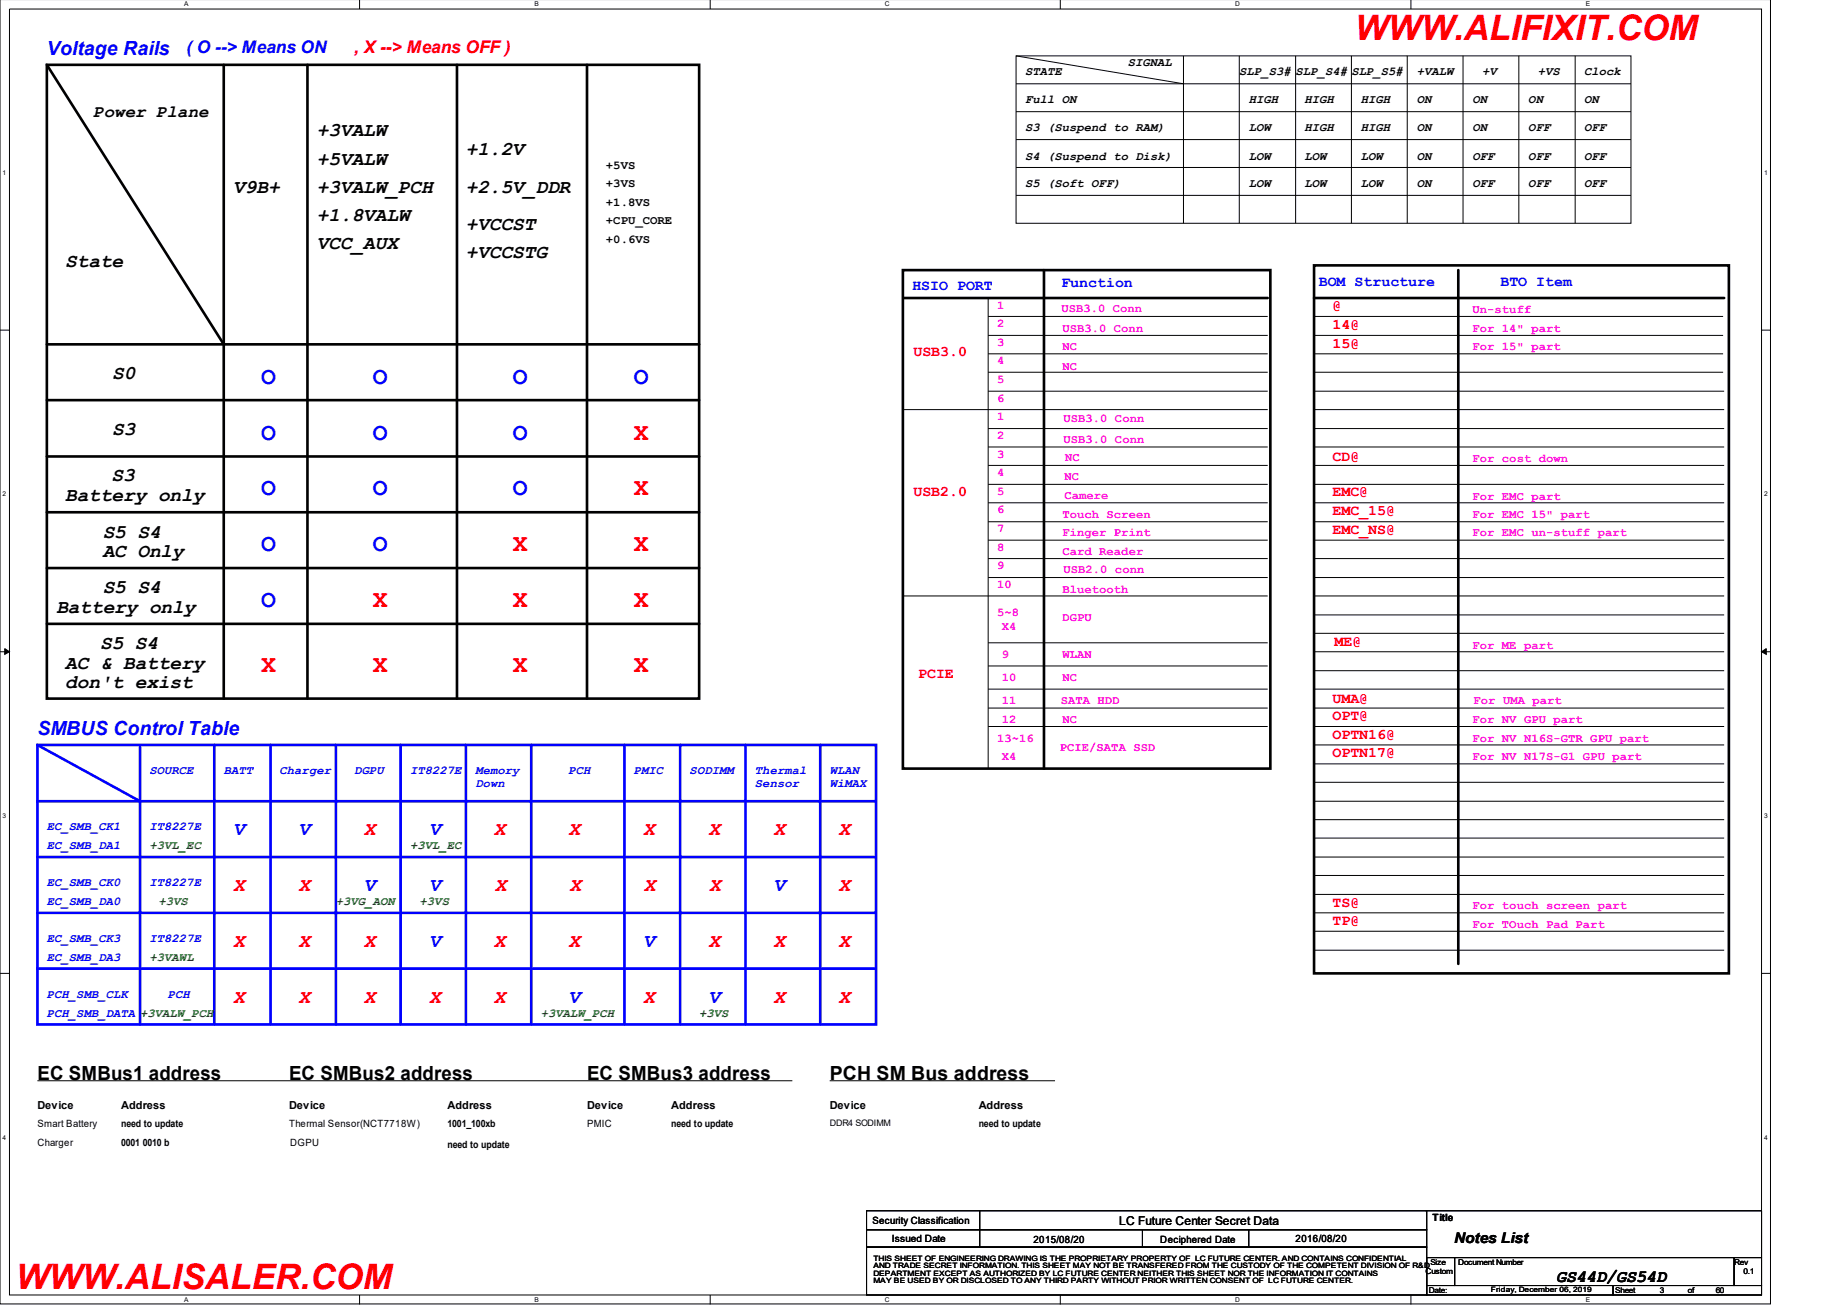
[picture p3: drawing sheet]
<svg xmlns="http://www.w3.org/2000/svg" width="297mm" height="210mm" viewBox="0 0 297 210" stroke-linecap="round" stroke-linejoin="round" font-family="sans-serif">
<defs><g id="words">
<g font-size="5.6" fill="#f00">
<text x="217.9" y="6.4">WWW.ALIFIXIT.COM</text>
<text x="2.5" y="207.3">WWW.ALISALER.COM</text>
</g>
<g font-size="4" fill="#00f">
<text x="42" y="61.7">O</text>
<text x="59.9" y="61.7">O</text>
<text x="82.5" y="61.7">O</text>
<text x="101.9" y="61.7">O</text>
<text x="42" y="70.7">O</text>
<text x="59.9" y="70.7">O</text>
<text x="82.5" y="70.7">O</text>
<text x="42" y="79.7">O</text>
<text x="59.9" y="79.7">O</text>
<text x="82.5" y="79.7">O</text>
<text x="42" y="88.7">O</text>
<text x="59.9" y="88.7">O</text>
<text x="42" y="97.6">O</text>
</g>
<g font-size="4" fill="#f00">
<text x="101.9" y="70.7">X</text>
<text x="101.9" y="79.7">X</text>
<text x="82.5" y="88.7">X</text>
<text x="101.9" y="88.7">X</text>
<text x="59.9" y="97.6">X</text>
<text x="82.5" y="97.6">X</text>
<text x="101.9" y="97.6">X</text>
<text x="42" y="108.1">X</text>
<text x="59.9" y="108.1">X</text>
<text x="82.5" y="108.1">X</text>
<text x="101.9" y="108.1">X</text>
</g>
<g font-size="3.1" fill="#00f">
<text x="7.5" y="8.8">Voltage Rails</text>
<text x="6" y="118.2">SMBUS Control Table</text>
<text x="37.5" y="134.4">V</text>
<text x="48" y="134.4">V</text>
<text x="69" y="134.4">V</text>
<text x="58.5" y="143.4">V</text>
<text x="69" y="143.4">V</text>
<text x="124.4" y="143.4">V</text>
<text x="69" y="152.3">V</text>
<text x="103.5" y="152.3">V</text>
<text x="91.4" y="161.4">V</text>
<text x="114" y="161.4">V</text>
</g>
<g font-size="3.1">
<text x="51" y="21.9">+3VALW</text>
<text x="51" y="26.5">+5VALW</text>
<text x="74.9" y="25">+1.2V</text>
<text x="37.5" y="31">V9B+</text>
<text x="51" y="31">+3VALW_PCH</text>
<text x="51" y="35.5">+1.8VALW</text>
<text x="74.9" y="31">+2.5V_DDR</text>
<text x="51" y="40">VCC_AUX</text>
<text x="74.9" y="41.5">+VCCSTG</text>
<text x="74.9" y="36.9">+VCCST</text>
<text x="10.5" y="42.9">State</text>
<text x="18" y="61">S0</text>
<text x="18" y="69.9">S3</text>
<text x="18" y="77.4">S3</text>
<text x="10.5" y="80.5">Battery only</text>
<text x="16.5" y="86.5">S5 S4</text>
<text x="16.5" y="89.6">AC Only</text>
<text x="16.5" y="95.4">S5 S4</text>
<text x="9.1" y="98.6">Battery only</text>
<text x="10.5" y="107.5">AC &amp; Battery</text>
<text x="16.1" y="104.4">S5 S4</text>
<text x="10.5" y="110.7">don't exist</text>
<text x="6" y="173.8">EC SMBus1 address</text>
<text x="46.5" y="173.8">EC SMBus2 address</text>
<text x="94.4" y="173.8">EC SMBus3 address</text>
<text x="133.4" y="173.8">PCH SM Bus address</text>
</g>
<g font-size="3.1" fill="#f00">
<text x="58.5" y="134.4">X</text>
<text x="79.4" y="134.4">X</text>
<text x="91.4" y="134.4">X</text>
<text x="103.5" y="134.4">X</text>
<text x="114" y="134.4">X</text>
<text x="124.4" y="134.4">X</text>
<text x="134.9" y="134.4">X</text>
<text x="37.5" y="143.4">X</text>
<text x="48" y="143.4">X</text>
<text x="79.6" y="143.4">X</text>
<text x="91.6" y="143.4">X</text>
<text x="103.5" y="143.4">X</text>
<text x="114" y="143.4">X</text>
<text x="134.9" y="143.4">X</text>
<text x="37.5" y="152.3">X</text>
<text x="48" y="152.3">X</text>
<text x="58.5" y="152.3">X</text>
<text x="79.4" y="152.3">X</text>
<text x="91.4" y="152.3">X</text>
<text x="114" y="152.3">X</text>
<text x="124.4" y="152.3">X</text>
<text x="134.9" y="152.3">X</text>
<text x="37.5" y="161.4">X</text>
<text x="48" y="161.4">X</text>
<text x="58.5" y="161.4">X</text>
<text x="69" y="161.4">X</text>
<text x="79.4" y="161.4">X</text>
<text x="103.5" y="161.4">X</text>
<text x="124.4" y="161.4">X</text>
<text x="134.9" y="161.4">X</text>
</g>
<text font-size="2.8" fill="#00f" x="30" y="8.6">( O --&gt; Means ON</text>
<text font-size="2.8" fill="#f00" x="57" y="8.6">, X --&gt; Means OFF )</text>
<g font-size="2.8">
<text x="15" y="18.8">Power Plane</text>
<text x="250.3" y="206.2">GS44D/GS54D</text>
</g>
<g font-size="2.4" fill="#00f">
<text x="146.7" y="46.6">HSIO PORT</text>
<text x="170.7" y="46.2">Function</text>
<text x="212.1" y="46.1">BOM Structure</text>
<text x="241.3" y="46.1">BTO Item</text>
</g>
<g font-size="2.4" fill="#f00">
<text x="214.3" y="52.8">14@</text>
<text x="214.3" y="49.9">@</text>
<text x="146.9" y="57.3">USB3.0</text>
<text x="214.3" y="55.9">15@</text>
<text x="214.3" y="74.1">CD@</text>
<text x="146.9" y="79.9">USB2.0</text>
<text x="214.3" y="79.9">EMC@</text>
<text x="214.3" y="82.8">EMC_15@</text>
<text x="214.3" y="85.9">EMC_NS@</text>
<text x="214.6" y="104">ME@</text>
<text x="147.7" y="109.1">PCIE</text>
<text x="214.3" y="113.1">UMA@</text>
<text x="214.3" y="115.8">OPT@</text>
<text x="214.3" y="118.8">OPTN16@</text>
<text x="214.3" y="121.8">OPTN17@</text>
<text x="214.3" y="145.8">TS@</text>
<text x="214.3" y="148.8">TP@</text>
</g>
<text font-size="2.4" x="233.8" y="200">Notes List</text>
<g font-size="1.9">
<text x="181.4" y="10.7">SIGNAL</text>
<text x="164.8" y="12.1">STATE</text>
<text x="164.8" y="16.6">Full ON</text>
<text x="199.3" y="12.1">SLP_S3# SLP_S4# SLP_S5#</text>
<text x="200.8" y="16.6">HIGH</text>
<text x="209.8" y="16.6">HIGH</text>
<text x="218.9" y="16.6">HIGH</text>
<text x="227.8" y="16.6">ON</text>
<text x="227.8" y="12.1">+VALW</text>
<text x="236.8" y="16.6">ON</text>
<text x="238.3" y="12.1">+V</text>
<text x="245.8" y="16.6">ON</text>
<text x="247.3" y="12.1">+VS</text>
<text x="254.8" y="16.6">ON</text>
<text x="254.8" y="12.1">Clock</text>
<text x="164.8" y="21.1">S3 (Suspend to RAM)</text>
<text x="200.8" y="21.1">LOW</text>
<text x="209.8" y="21.1">HIGH</text>
<text x="218.9" y="21.1">HIGH</text>
<text x="227.8" y="21.1">ON</text>
<text x="236.8" y="21.1">ON</text>
<text x="245.8" y="21.1">OFF</text>
<text x="254.8" y="21.1">OFF</text>
<text x="97.5" y="27.1">+5VS</text>
<text x="164.8" y="25.7">S4 (Suspend to Disk)</text>
<text x="200.8" y="25.7">LOW</text>
<text x="209.8" y="25.7">LOW</text>
<text x="218.9" y="25.7">LOW</text>
<text x="227.8" y="25.7">ON</text>
<text x="236.8" y="25.7">OFF</text>
<text x="245.8" y="25.7">OFF</text>
<text x="254.8" y="25.7">OFF</text>
<text x="97.5" y="30.2">+3VS</text>
<text x="97.5" y="33.1">+1.8VS</text>
<text x="164.8" y="30.2">S5 (Soft OFF)</text>
<text x="200.8" y="30.2">LOW</text>
<text x="209.8" y="30.2">LOW</text>
<text x="218.9" y="30.2">LOW</text>
<text x="227.8" y="30.2">ON</text>
<text x="236.8" y="30.2">OFF</text>
<text x="245.8" y="30.2">OFF</text>
<text x="254.8" y="30.2">OFF</text>
<text x="97.5" y="36.1">+CPU_CORE</text>
<text x="97.5" y="39.1">+0.6VS</text>
<text x="180" y="197">LC Future Center Secret Data</text>
</g>
<g font-size="1.9" fill="#f0f">
<text x="160.4" y="49.6">1</text>
<text x="160.4" y="52.6">2</text>
<text x="170.7" y="50.2">USB3.0 Conn</text>
<text x="170.9" y="53.4">USB3.0 Conn</text>
<text x="236.8" y="50.4">Un-stuff</text>
<text x="236.8" y="53.4">For 14&quot; part</text>
<text x="160.4" y="55.6">3</text>
<text x="160.4" y="58.6">4</text>
<text x="170.9" y="59.5">NC</text>
<text x="170.9" y="56.3">NC</text>
<text x="236.8" y="56.3">For 15&quot; part</text>
<text x="160.4" y="61.6">5</text>
<text x="160.4" y="64.6">6</text>
<text x="160.4" y="67.6">1</text>
<text x="160.4" y="70.6">2</text>
<text x="171" y="71.2">USB3.0 Conn</text>
<text x="171" y="67.9">USB3.0 Conn</text>
<text x="160.4" y="73.6">3</text>
<text x="160.4" y="76.6">4</text>
<text x="171.2" y="77.1">NC</text>
<text x="171.3" y="74.2">NC</text>
<text x="236.8" y="74.4">For cost down</text>
<text x="160.4" y="79.6">5</text>
<text x="160.4" y="82.6">6</text>
<text x="170.9" y="83.3">Touch Screen</text>
<text x="171.2" y="80.2">Camere</text>
<text x="236.8" y="80.4">For EMC part</text>
<text x="236.8" y="83.3">For EMC 15&quot; part</text>
<text x="160.4" y="85.6">7</text>
<text x="160.4" y="88.6">8</text>
<text x="170.9" y="86.3">Finger Print</text>
<text x="170.9" y="89.3">Card Reader</text>
<text x="236.8" y="86.3">For EMC un-stuff part</text>
<text x="160.4" y="91.5">9</text>
<text x="160.4" y="94.6">10</text>
<text x="170.9" y="95.3">Bluetooth</text>
<text x="171" y="92.1">USB2.0 conn</text>
<text x="160.4" y="99.1">5~8</text>
<text x="161.1" y="101.3">X4</text>
<text x="170.9" y="99.8">DGPU</text>
<text x="161.1" y="105.8">9</text>
<text x="170.9" y="105.8">WLAN</text>
<text x="236.8" y="104.3">For ME part</text>
<text x="161.1" y="109.6">10</text>
<text x="161.1" y="113.3">11</text>
<text x="170.6" y="113.3">SATA HDD</text>
<text x="170.9" y="109.6">NC</text>
<text x="237" y="113.3">For UMA part</text>
<text x="160.4" y="119.3">13~16</text>
<text x="161.1" y="116.3">12</text>
<text x="170.9" y="116.3">NC</text>
<text x="236.8" y="116.3">For NV GPU part</text>
<text x="236.8" y="119.3">For NV N16S-GTR GPU part</text>
<text x="161.1" y="122.3">X4</text>
<text x="170.4" y="120.7">PCIE/SATA SSD</text>
<text x="236.8" y="122.3">For NV N17S-G1 GPU part</text>
<text x="236.8" y="146.2">For touch screen part</text>
<text x="236.8" y="149.3">For TOuch Pad Part</text>
</g>
<g font-size="1.9" fill="#00f">
<text x="24" y="124.6">SOURCE</text>
<text x="36" y="124.6">BATT</text>
<text x="45" y="124.6">Charger</text>
<text x="57" y="124.6">DGPU</text>
<text x="66" y="124.6">IT8227E</text>
<text x="76.5" y="124.6">Memory</text>
<text x="91.4" y="124.6">PCH</text>
<text x="101.9" y="124.6">PMIC</text>
<text x="110.9" y="124.6">SODIMM</text>
<text x="121.4" y="124.6">Thermal</text>
<text x="133.4" y="124.6">WLAN</text>
<text x="76.5" y="126.5">Down</text>
<text x="121.4" y="126.5">Sensor</text>
<text x="133.4" y="126.5">WiMAX</text>
<text x="7.5" y="133.5">EC_SMB_CK1</text>
<text x="7.5" y="136.5">EC_SMB_DA1</text>
<text x="24" y="133.5">IT8227E</text>
<text x="7.5" y="142.5">EC_SMB_CK0</text>
<text x="24" y="142.5">IT8227E</text>
<text x="7.5" y="145.6">EC_SMB_DA0</text>
<text x="7.5" y="151.5">EC_SMB_CK3</text>
<text x="7.5" y="154.5">EC_SMB_DA3</text>
<text x="24" y="151.5">IT8227E</text>
<text x="7.5" y="160.5">PCH_SMB_CLK</text>
<text x="27" y="160.5">PCH</text>
<text x="7.5" y="163.5">PCH_SMB_DATA</text>
</g>
<g font-size="1.9" fill="#008000">
<text x="24" y="136.5">+3VL_EC</text>
<text x="66" y="136.5">+3VL_EC</text>
<text x="25.5" y="145.6">+3VS</text>
<text x="54" y="145.6">+3VG_AON</text>
<text x="67.5" y="145.6">+3VS</text>
<text x="24" y="154.5">+3VAWL</text>
<text x="22.5" y="163.5">+3VALW_PCH</text>
<text x="87" y="163.5">+3VALW_PCH</text>
<text x="112.4" y="163.5">+3VS</text>
</g>
<g font-size="1.8">
<text x="6" y="178.4">Device</text>
<text x="19.5" y="178.4">Address</text>
<text x="46.5" y="178.4">Device</text>
<text x="72" y="178.4">Address</text>
<text x="94.4" y="178.4">Device</text>
<text x="107.9" y="178.4">Address</text>
<text x="133.4" y="178.4">Device</text>
<text x="157.4" y="178.4">Address</text>
</g>
<g font-size="1.6">
<text x="6" y="181.3">Smart Battery</text>
<text x="6" y="184.3">Charger</text>
<text x="19.5" y="181.3">need to update</text>
<text x="19.5" y="184.3">0001 0010 b</text>
<text x="46.5" y="181.3">Thermal Sensor(NCT7718W)</text>
<text x="46.7" y="184.3">DGPU</text>
<text x="72" y="181.3">1001_100xb</text>
<text x="72" y="184.6">need to update</text>
<text x="94.4" y="181.3">PMIC</text>
<text x="107.9" y="181.3">need to update</text>
<text x="157.4" y="181.3">need to update</text>
<text x="140.3" y="196.9">Security Classification</text>
<text x="230.4" y="196.4">Title</text>
<text x="143.4" y="199.7">Issued Date</text>
<text x="166.2" y="199.9">2015/08/20</text>
<text x="186.6" y="199.9">Deciphered Date</text>
<text x="208.4" y="199.7">2016/08/20</text>
</g>
<text font-size="1.4" x="133.4" y="181">DDR4 SODIMM</text>
<g font-size="1.3">
<text x="230" y="203.5">Size</text>
<text x="234.5" y="203.5">Document Number</text>
<text x="278.9" y="203.5">Rev</text>
<text x="229.3" y="205">Custom</text>
<text x="229.8" y="208">Date:</text>
<text x="259.8" y="208">Sheet</text>
<text x="267" y="208">3</text>
<text x="271.4" y="208">of</text>
<text x="275.9" y="208">60</text>
<text x="280.4" y="205">0.1</text>
</g>
<g font-size="1.2">
<text x="140.5" y="202.8">THIS SHEET OF ENGINEERING DRAWING IS THE PROPRIETARY PROPERTY OF LC FUTURE CENTER. AND CONTAINS CONFIDENTIAL</text>
<text x="140.5" y="204">AND TRADE SECRET INFORMATION. THIS SHEET MAY NOT BE TRANSFERED FROM THE CUSTODY OF THE COMPETENT DIVISION OF R&amp;D</text>
<text x="140.5" y="205.2">DEPARTMENT EXCEPT AS AUTHORIZED BY LC FUTURE CENTER NEITHER THIS SHEET NOR THE INFORMATION IT CONTAINS</text>
<text x="140.5" y="206.3">MAY BE USED BY OR DISCLOSED TO ANY THIRD PARTY WITHOUT PRIOR WRITTEN CONSENT OF LC FUTURE CENTER.</text>
<text x="239.8" y="207.9">Friday, December 06, 2019</text>
</g>
<g font-size="1.1">
<text x="29.6" y="1">A</text>
<text x="85.9" y="1">B</text>
<text x="142.3" y="1">C</text>
<text x="198.6" y="1">D</text>
<text x="255" y="1">E</text>
<text x=".4" y="28.2">1</text>
<text x="283.7" y="28.2">1</text>
<text x=".4" y="79.9">2</text>
<text x="283.7" y="79.9">2</text>
<text x=".4" y="131.6">3</text>
<text x="283.7" y="131.6">3</text>
<text x=".4" y="183.3">4</text>
<text x="283.7" y="183.3">4</text>
<text x="29.6" y="209.4">A</text>
<text x="85.9" y="209.4">B</text>
<text x="142.3" y="209.4">C</text>
<text x="198.6" y="209.4">D</text>
<text x="255" y="209.4">E</text>
</g>
</g></defs>
<path d="M0 -.1v209.8h284.7v-209.8M1.5 1.5h281.8v206.8h-281.8z" fill="none" stroke="#000" stroke-width=".16"/>
<g fill="#fff">
<path d="M29.6 .1h.6v1.1h-.6z"/>
<path d="M29.6 208.5h.6v1.1h-.6z"/>
</g>
<path d="M57.8 -.1v1.6M57.8 208.3v1.5" fill="none" stroke="#000" stroke-width=".16"/>
<g fill="#fff">
<path d="M85.9 .1h.5v1.1h-.5z"/>
<path d="M85.9 208.5h.5v1.1h-.5z"/>
</g>
<path d="M114.2 -.1v1.6M114.2 208.3v1.5" fill="none" stroke="#000" stroke-width=".16"/>
<g fill="#fff">
<path d="M142.3 .1h.5v1.1h-.5z"/>
<path d="M142.3 208.5h.5v1.1h-.5z"/>
</g>
<path d="M170.5 -.1v1.6M170.5 208.3v1.5" fill="none" stroke="#000" stroke-width=".16"/>
<g fill="#fff">
<path d="M198.6 .1h.5v1.1h-.5z"/>
<path d="M198.6 208.5h.5v1.1h-.5z"/>
</g>
<path d="M226.9 -.1v1.6M226.9 208.3v1.5" fill="none" stroke="#000" stroke-width=".16"/>
<g fill="#fff">
<path d="M255 .1h.4v1.1h-.4z"/>
<path d="M255 208.5h.4v1.1h-.4z"/>
<path d="M.4 27.3h.4v1.1h-.4z"/>
<path d="M283.7 27.3h.4v1.1h-.4z"/>
<path d="M.4 78.9h.4v1.1h-.4z"/>
<path d="M283.7 78.9h.4v1.1h-.4z"/>
</g>
<path d="M0 53.1h1.5M283.3 53.1h1.5" fill="none" stroke="#000" stroke-width=".16"/>
<g fill="#fff">
<path d="M.4 130.7h.4v1.1h-.4z"/>
<path d="M283.7 130.7h.4v1.1h-.4z"/>
</g>
<path d="M0 104.8h1.5M283.3 104.8h1.5" fill="none" stroke="#000" stroke-width=".16"/>
<path d="M.8 104.3l.7 .5-.7 .5zM283.3 104.8l.8-.5v1z" fill="#000" stroke="#000" stroke-width=".16"/>
<g fill="#fff">
<path d="M.4 182.4h.4v1.1h-.4z"/>
<path d="M283.7 182.4h.4v1.1h-.4z"/>
</g>
<g fill="none" stroke="#000" stroke-width=".16">
<path d="M163.4 9h98.9v26.9h-98.9zM163.4 13.5h98.9M163.4 18h98.9M163.4 9l26.9 4.5M190.3 9v26.9M199.3 9v26.9M208.4 9v26.9M217.3 9v26.9M226.3 9v26.9M235.3 9v26.9M244.3 9v26.9M253.3 9v26.9"/>
<path d="M163.4 22.5h98.9M163.4 26.9h98.9M163.4 31.4h98.9M158.9 47.9v75.7M158.9 50.9h45M158.9 53.9h45M158.9 56.9h45M158.9 59.9h45M211.2 50.9h65.9M211.2 53.9h65.9M211.2 56.9h65.9M211.2 59.9h65.9"/>
<path d="M145.4 65.9h58.5M158.9 62.9h45M158.9 68.9h45M158.9 71.9h45M158.9 74.9h45M158.9 77.9h45M211.3 77.9h66M211.3 62.9h66M211.3 65.9h66M211.3 68.9h66M211.3 71.9h66M211.3 74.9h66"/>
<path d="M145.4 95.9h58.5M158.9 80.9h45M158.9 83.9h45M158.9 86.9h45M158.9 89.8h45M158.9 92.9h45M211.3 98.9h66M211.3 80.9h66M211.3 83.9h66M211.3 92.9h66M211.3 86.9h66M211.3 89.8h66"/>
<path d="M211.3 95.9h66M158.9 103.4h45M158.9 107.1h45M158.9 110.8h45M158.9 116.9h45M158.9 113.9h45M211.3 116.9h66M211.3 101.9h66M211.3 104.8h66M211.3 107.9h66M211.3 110.8h66M211.3 113.9h66"/>
<path d="M211.3 119.8h66M211.3 131.8h66M211.3 125.8h66M211.3 128.9h66M211.3 134.8h66M211.3 137.9h66M211.3 122.9h66M0 156.6h1.5M211.3 140.8h66M211.3 143.9h66M211.3 146.8h66M211.3 149.8h66"/>
<path d="M211.3 152.8h66M283.3 156.6h1.5M6 173.8h121.4M133.4 173.8h36.3M139.4 194.7h90v3.1h-90zM139.4 197.8h90v2.8h-90zM157.6 194.7v5.9M183.7 197.8v2.8M200.8 197.8v2.8M229.3 194.7h54v7.6M139.4 200.6h90v7.7h-90zM229.4 206.8h30v1.5h-30z"/>
<path d="M229.4 202.3h4.5v4.5h-4.5zM233.9 202.3h45v4.5h-45zM259.4 206.8h23.9v1.5h-23.9zM278.9 202.3h4.4v4.5h-4.4z"/>
</g>
<g fill="none" stroke="#00f" stroke-width=".42">
<path d="M6 119.8h134.9v45h-134.9zM6 119.8l16.5 9.1M22.5 119.8v45M34.5 119.8v45M43.5 119.8v45M54 119.8v45M64.4 119.8v45M74.9 119.8v45M85.4 119.8v45M100.4 119.8v45M109.4 119.8v45M119.9 119.8v45"/>
<path d="M131.9 119.8v45M6 128.9h134.9M6 137.9h134.9M6 146.8h134.9M6 155.8h134.9"/>
</g>
<g fill="none" stroke="#000" stroke-width=".42">
<path d="M7.5 10.4l28.5 45M7.5 10.4h104.9v102h-104.9zM36 10.4v102M49.4 10.4v102M73.5 10.4v102M94.4 10.4v102M7.5 55.4h104.9M145.2 43.4h59.1v80.2h-59.1zM145.4 47.9h58.5M167.9 43.4v80.2M211.3 42.7h66.7v113.9h-66.7zM211.3 47.9h66"/>
<path d="M234.5 43.4v111.6M7.5 73.4h104.9M7.5 64.4h104.9M7.5 82.4h104.9M7.5 91.4h104.9M7.5 100.3h104.9"/>
</g>
<use href="#words"/>
</svg>
